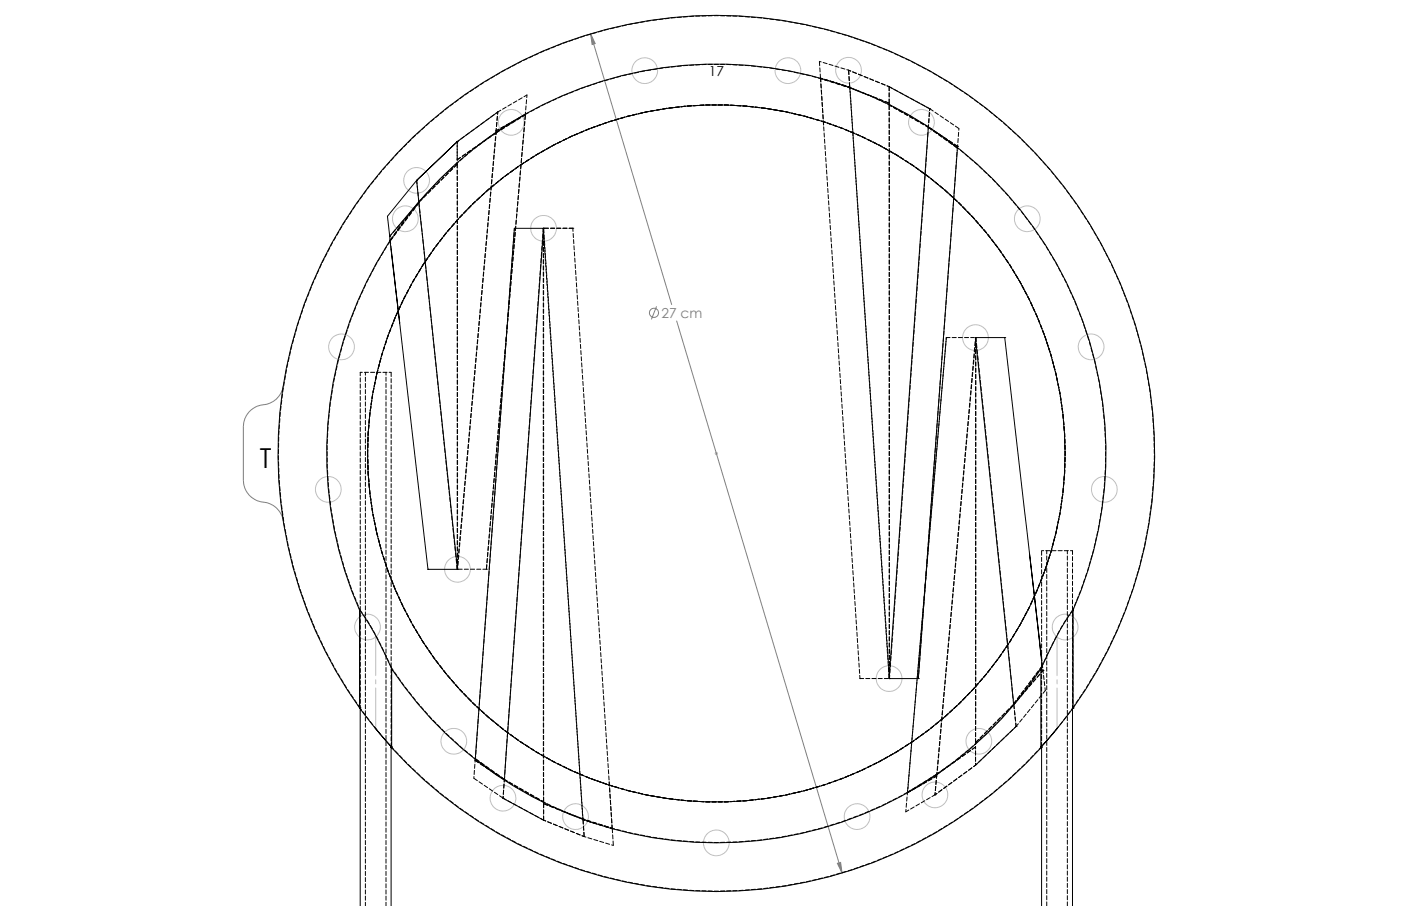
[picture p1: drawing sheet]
<svg xmlns="http://www.w3.org/2000/svg" width="432mm" height="279mm" viewBox="0 0 432 279" stroke-linecap="round" stroke-linejoin="round" font-family="sans-serif">
<defs><g id="words">
<text font-size="8.5" x="80.1" y="144.2">T</text>
<text font-size="4.2" x="218.4" y="23.4">17</text>
<text font-size="4.2" fill="#808080" x="203.9" y="98">27 cm</text>
</g></defs>
<g fill="none" stroke="#808080" stroke-width=".31">
<path d="M182 10.4l1.4 3-.9 .3zM182 10.4l25 83.5M202.4 94.5l-1.6 4M208.6 99l50.9 170.3M87.3 119.1a7.1 7.1 0 0 1-7.2 5.9 6.9 6.9 0 0 0-5.1 6.6v16.5a7.1 7.1 0 0 0 7.3 6.9 6.9 6.9 0 0 1 5 5.6M258.1 266.2l1-.2 .4 3.3z"/>
<circle cx="201.6" cy="96.5" r="1.42"/>
</g>
<g fill="none" stroke="#c0c0c0" stroke-width=".31">
<path d="M220.3 139.8h1M220.4 139.5l.7 .7M220.8 139.3v1M221.1 139.5l-.7 .7"/>
<circle cx="157.5" cy="37.7" r="4"/>
<circle cx="198.7" cy="21.8" r="4"/>
<circle cx="242.8" cy="21.8" r="4"/>
<circle cx="261.5" cy="21.7" r="4"/>
<circle cx="284" cy="37.7" r="4"/>
<circle cx="128.4" cy="55.6" r="4"/>
<circle cx="124.9" cy="67.5" r="4"/>
<circle cx="167.5" cy="70.4" r="4"/>
<circle cx="316.6" cy="67.5" r="4"/>
<circle cx="105.3" cy="107" r="4"/>
<circle cx="300.7" cy="104.1" r="4"/>
<circle cx="336.3" cy="107" r="4"/>
<circle cx="101.2" cy="150.9" r="4"/>
<circle cx="340.4" cy="150.9" r="4"/>
<circle cx="141" cy="175.6" r="4"/>
<circle cx="113.3" cy="193.4" r="4"/>
<circle cx="328.3" cy="193.4" r="4"/>
<circle cx="274" cy="209.3" r="4"/>
<circle cx="139.9" cy="228.6" r="4"/>
<circle cx="301.7" cy="228.6" r="4"/>
<circle cx="155" cy="246.2" r="4"/>
<circle cx="177.4" cy="251.8" r="4"/>
<circle cx="220.8" cy="260" r="4"/>
<circle cx="264.2" cy="251.8" r="4"/>
<circle cx="288.2" cy="245.1" r="4"/>
</g>
<path d="M115.8 224.7v-28.8M325.8 224.7v-28.8" fill="none" stroke="#c0c0c0" stroke-width=".31" stroke-dasharray="15.2 1.3 1.3 1.3" stroke-dashoffset="2.7"/>
<path d="M-.1 270.5v3.3zM-.1 5.9v3.3zM-.1 17.1v1.1zM-.1 17.1v1.1zM-.1 118.2v1zM-.1 118.2v1zM-.1 23.2v3.4zM-.1 63v3.3zM-.1 70.1v3.3zM-.1 109.8v3.3zM258.1 266.2l1.4 3.1-.4-3.3zM182 10.4l.5 3.3 .9-.3z" fill="#808080"/>
<g fill="none" stroke="#000" stroke-width=".31">
<path d="M153.4 34.6l-12.5 9.1M274 26.7l12.5 6.8M286.5 33.5h.1M128.4 55.6h.1M128.4 55.6l.6 6.7M128.4 55.6l-9 11.1 .7 6.2M140.9 43.7h.1M140.9 43.7l-12.5 11.9M140.9 43.7v.2M286 40.9l-12 168.4h9M295 47l-12 162.3M120.1 72.9l.1 1.3"/>
<path d="M120.2 74.2l11.7 101.4M120.3 74.1a120.2 120.2 0 0 0-9.5 114M120.5 76.8l2.7 22.8M129 62.4a120.1 120.1 0 0 1 155.3-24.5 120.1 120.1 0 0 1 46.4 150.2M129 62.3l12 113.2-9.1 .1M129 62.3l-8.9 10.6M158.5 70.4h.1M158.5 70.4l-11.9 162.3M158.5 70.4h9l-12 168.4M309.7 104.1h-9.1l11.6 111.4M309.7 104.1l11.3 98.7M309.7 104.1h.1"/>
<path d="M131.9 175.6h.1M317.3 171l3.9 34.2M110.8 188.1a99 99 0 0 1 9.9 18.2M110.8 188.1v30.2M330.7 188.1a100.1 100.1 0 0 0-9.9 18.2M330.7 188.1v30.2M110.8 218.3l4.8 6.2 5.1 5.9M110.8 218.3h.1M110.8 218.3a135.1 135.1 0 0 1 110-213.6 135.1 135.1 0 0 1 110 213.6M110.8 218.3l.1 .1M111 218.6v60.8M120.7 206.3a120.1 120.1 0 0 0 200.1 0"/>
<path d="M120.7 206.3v24.1M283 209.3h.1M320.8 206.3v24.1M330.6 218.6v60.8M330.7 218.3l-4.8 6.2-5.1 5.9M330.7 218.3h.1M330.8 218.3l-.1 .1M115.8 224.7l4.9 5.7M120.5 230.2l.2 .2M120.5 230.4h.1M120.5 230.5v48.9M120.5 230.4l.1 .1"/>
<path d="M120.6 230.5a135.1 135.1 0 0 0 200.4 0M120.7 230.4h.1M120.7 230.4l-.1 .1M120.7 230.4h-.2M313.2 224h.1M313.2 224l-12.6 12M320.8 230.4h.1M320.8 230.4l.2 .1M320.9 230.4h.1M320.9 230.4l.1 .1M321 230.4v.1M321 230.5v48.9"/>
<path d="M321.1 230.2l-.2 .2M325.8 224.7l-4.9 5.7M155 246.2h.1M155 246.2l12.5 6.7"/>
<circle cx="220.8" cy="139.8" r="107.5"/>
</g>
<path d="M274 26.7l-12.5-5M152.9 40.3l.5-5.8M120.6 114.8h-9.6M300.8 104.1l-12 134.7M321 169.8h9.6M330.7 188.1a120 120 0 0 0-109.9-168.3 120 120 0 0 0-109.9 168.3M288.7 239.3l-.5 5.8M300.7 236l12.5-12M167.5 252.9l12.5 5.1" fill="none" stroke="#000" stroke-width=".31" stroke-dasharray="1.3 .6" stroke-dashoffset=".6"/>
<g fill="none" stroke="#000" stroke-width=".31" stroke-dasharray="1.3 .6" stroke-dashoffset=".2">
<path d="M153.4 34.5l9-5.2M286.5 33.5l-12.5-6.8M152.9 40.3l9-5M129.1 62.2l-.7-6.6M167.4 70.4l-11.9 170M111 114.8v103.8M141.4 175.5h8.5M274.1 209.3l12-170M312.5 217.4l.7 6.6M330.7 218.3a135 135 0 0 0-109.9-213.5 135 135 0 0 0-109.9 213.5M120.7 230.4a135 135 0 0 0 200.2 0M288.7 239.3l-9 5.1"/>
<path d="M288.7 239.3l-9 5.2M313.2 224l9-11M167.5 252.9l-12.5-6.8M288.2 245.1l-9 5.3"/>
</g>
<g fill="none" stroke="#000" stroke-width=".31" stroke-dasharray="1.3 .6">
<path d="M153.4 34.5h.1M161.9 35.4h.1M162 35.4l-.1-.1M162 35.4h.1M252.9 24.2h.1M252.9 24.1v.1M252.9 24.1h.1M261.5 21.7h.1M261.9 26.9v-.1M261.9 27v-.1M261.9 27.1v-.3M261.9 27h.1"/>
<path d="M274 32.4v-.6M274 31.8v-5.1M274 26.7h.1M286.1 39.3h.1M295.5 39.6l-9-6.1M140.9 49.3l12-8.4M140.9 50.6l-11.8 11.7M140.9 50.6h.1M152.8 41l.1-.6M152.9 40.9v-.6M152.9 40.4v-.1M152.9 41h-.1"/>
<path d="M295 45.7l.1-.1M295.1 45.7v-.1M295.1 45.7h-.1M295.1 45.7v-.6M295.1 45.6v-.5M295.1 45.1h.1M295.1 45.1l-9-5.9M295.1 45.1l-9-5.8M120.1 72.9h.1M120.2 74.2l.1 .1M120.3 74.1l-.1 .1M120.3 74.1v.2"/>
<path d="M129 62.4l-6 7.7-2.7 4M129.1 62.5l-8.8 11.6M129.1 62.5h.1M129.1 62.5l-8.8 11.8M167.4 70.4h.1M167.5 70.4h.1M176.5 70.4h.1M291.7 104.1h.1M291.7 104.1l-12 139.9M300.7 104.1h.1M300.8 104.1h.1M140.9 175.5h.1"/>
<path d="M140.9 175.5l-11.8-113M141 175.5h-.1M141 175.6v-.1M149.9 175.5h.1M149.9 175.5l12-139.9M110.9 188.1a102 102 0 0 1 9.8 17.8M111 188.2l-.1-.1M330.7 188.1l-.3 .3M330.8 188.1l-.2 .2M110.8 218.3h.1M110.9 218.3h.1M110.9 218.3h-.1"/>
<path d="M120.7 205.9l-.2-.4M265 209.3h.1M274 209.3h.1M274.1 209.3h.1M312.4 217v.2M312.4 217l8.8-11.7M312.4 217.1l8.9-11.7M320.9 205.9a98.5 98.5 0 0 1 9.8-17.8M321.1 205.5l-.2 .4M321.2 205.2v.1M321.2 205.3h.1M321.5 206.8h.1"/>
<path d="M330.6 218.3h.1M330.7 218.3h.1M330.8 218.3h.1M115.7 224.5l.1 .2M120.6 230.5v-115.7M120.7 230.4h-.1M120.7 230.4h.1M120.7 230.4l-.1 .1M120.8 230.4l-.2 .1M146.4 234.5h.1M146.5 234l-.1 .5M146.5 233.9l-.1 .6"/>
<path d="M146.5 233.9v.1M146.5 234h.1M146.5 234v-.1M288.7 239.3h.1M288.7 238.9v.4M288.7 238.7v.6M288.8 238.8l-.1 .1M300.7 230.4l-12 8.3M300.7 236h.1M300.7 230.4l-11.9 8.4M320.8 230.4l.2 .1M320.9 230.4h.1"/>
<path d="M320.9 230.4h-.1M320.9 230.4l.1 .1M321 230.4h.1M325.8 224.7l.1-.2M155 246.1l-9-6.1M155.4 240.5l-9-6M155.5 240.4l-9.1-5.9M155.5 240.4h.1M167.5 247.3v.6M167.5 252.9h.1M167.5 247.9v5M179.6 252.7h.1"/>
<path d="M179.7 252.6v.2M179.7 252.7h.1M179.7 252.7v.1M180 258h.1M188.7 255.5h.1M188.7 255.5v-.1M188.7 255.5v.1M188.7 255.4v.1M279.7 244.4h.1M279.7 244.5v-.1M279.7 244.5h.1M279.7 244.4v.1"/>
<path d="M288.2 245.1h.1"/>
</g>
<g fill="none" stroke="#000" stroke-width=".31" stroke-dasharray="1.3 .6" stroke-dashoffset=".7">
<path d="M261.5 21.7l-9-2.8M261.9 26.8l-9-2.6M261.9 26.8l-9-2.7M261.9 27l-9-2.9M261.9 27.1l-9-2.9M286.1 39.2l.4-5.7M140.9 49.3v-5.6M140.9 50.6v-1.3M295 46.9l.1-1.3M295.1 45.1l.4-5.5M120.3 74.3l-.2-1.4M167.4 70.4l12.2 182.3"/>
<path d="M291.7 104.1l-12 140.3M300.7 104.1l-12 134.6M140.9 175.5l12-134.6M141 175.5l11.9-134.5M110.9 199.5v18.8M110.9 199.5v-11.4M330.7 188.1v11.4M274.1 209.2l-12.2-182.2M321.3 205.4l.2 1.4M330.7 218.3v-18.8M146.4 234.5l-.4 5.5M146.6 232.7l-.1 1.3"/>
<path d="M300.7 230.4v5.6M300.7 229v1.4M155.4 240.5l-.4 5.6M179.7 252.6l9 2.8M179.7 252.7l9 2.8M179.7 252.8l9 2.7M180 258l9 2.7"/>
</g>
<path d="M140.9 43.7l12.5-9.2M158.5 70.4l-12 163.6M283 209.3l12-163.6M300.7 236l-12.5 9.1M279.7 244.4l-.5 6" fill="none" stroke="#000" stroke-width=".31" stroke-dasharray="1.3 .6" stroke-dashoffset=".5"/>
<path d="M286.2 39l.3-5.5M286 40.9l.1-1.7M312.3 215.4l.1 1.7M321.3 205.3l.2 1.5M155.6 238.8l-.2 1.7M155.4 240.7l-.4 5.4" fill="none" stroke="#000" stroke-width=".31" stroke-dasharray="1.3 .6" stroke-dashoffset=".8"/>
<g fill="none" stroke="#000" stroke-width=".31" stroke-dasharray="1.3 .6" stroke-dashoffset="-.1">
<path d="M252.9 24.2l-.4-5.3M261.9 26.8l-.4-5.1M140.9 50.6l-11.8 11.8M140.9 49.3v-5.4M295 45.7l-8.9-6.4M295.1 45.6l-9-6.4M120.7 205.9v24.5M300.7 229l11.8-11.7M300.7 229l11.7-11.8M320.9 230.4v-24.5M155.4 240.5l-8.9-6.5M155.5 240.4l-9-6.4"/>
<path d="M179.7 252.8l.3 5.2M188.7 255.5l.3 5.2"/>
</g>
<path d="M274 31.8l-12.1-4.7M274 31.8l-12.1-4.8M167.4 70.4l.1 176.9M167.5 70.4v176.9M167.5 70.4l12.2 182.2M149.9 175.5l12.1-140.1M321 169.8v60.7M274 209.3v-176.9M274 209.3l-12.1-182.2M274.1 209.3l-.1-176.9M167.5 247.9l12.1 4.8M167.5 247.9l12.2 4.7" fill="none" stroke="#000" stroke-width=".31" stroke-dasharray="1.3 .6" stroke-dashoffset="-.2"/>
<g fill="none" stroke="#000" stroke-width=".31" stroke-dasharray="1.3 .6" stroke-dashoffset=".4">
<path d="M161.9 35.4l.5-6.1M286.1 39.3l-12.1-6.9M286.1 39.2l-12.1-6.8M129.1 62.4l-9 10.5M112.6 114.8v164.6M312.5 217.1l9-10.3M312.5 217.3l9-10.5M321.5 206.8l.7 6.2M330.7 218.3l-4.9 6.4M115.8 224.7l-4.9-6.4M167.5 247.3l-12-6.9M167.5 247.3l-12.1-6.8"/>
<path d="M119 279.4v-164.6"/>
</g>
<path d="M152.9 40.3l9-4.9M120.6 76.8l-.3-2.5M176.5 70.4l12.2 185M322.6 169.8v109.6M120.7 205.9a120 120 0 0 0 200.2 0M265 209.3l-12.1-185.1M312.5 217.6l.7 6.4M321 202.8l.3 2.6M115.7 224.5l1.5 1.9M324.4 226.4l1.5-1.9M329 279.4v-109.6" fill="none" stroke="#000" stroke-width=".31" stroke-dasharray="1.3 .6" stroke-dashoffset=".3"/>
<g fill="none" stroke="#000" stroke-width=".31" stroke-dasharray="1.3 .6" stroke-dashoffset=".1">
<path d="M253.8 38.6l-.9-14.5M140.9 49.3l11.9-8.3M152.9 40.9l9-5.6M152.9 41l9.1-5.6M167.9 70.4h8.6M300.3 104.1h-8.6M300.7 104.1v124.9M300.8 104.1l-.1 124.9M300.8 104.1l11.6 112.9M113.3 139.8a107.5 107.5 0 0 0 159.5 94.1 107.5 107.5 0 0 0 5.2-185.1 107.5 107.5 0 0 0-164.5 84.9l-.2 6.1M140.9 175.5v-124.9M141 175.5l-.1-124.9"/>
<path d="M273.7 209.3h-8.7M330.6 218.6v-48.8M288.7 238.9l-9 5.5M288.7 238.7l-9 5.7M187.8 241.1l.9 14.4"/>
</g>
<use href="#words"/>
</svg>
